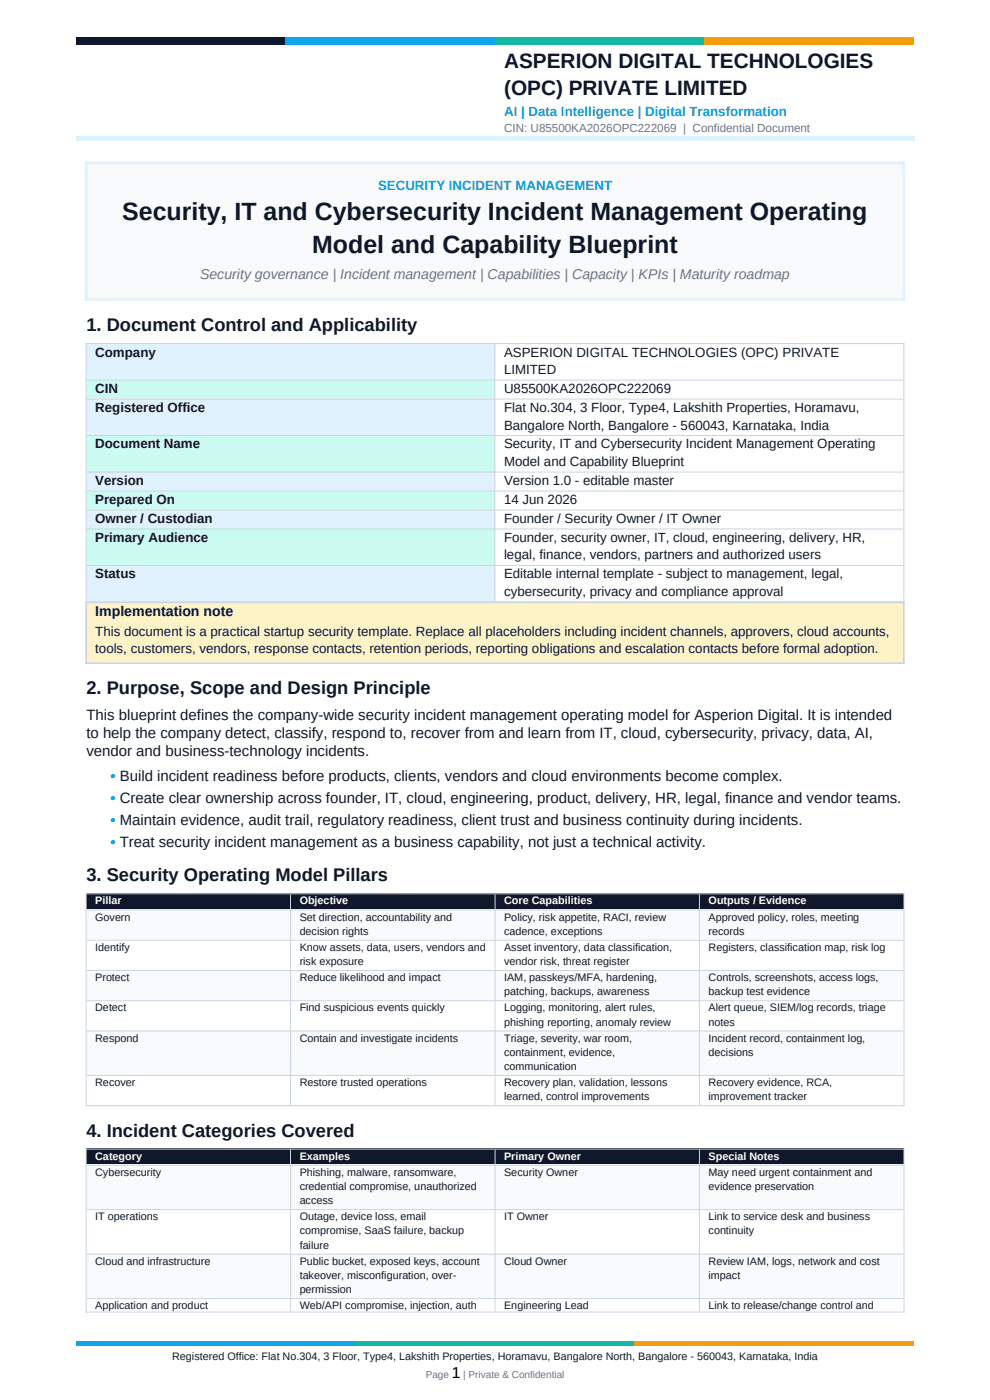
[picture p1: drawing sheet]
<svg xmlns="http://www.w3.org/2000/svg" width="210mm" height="297mm" viewBox="0 0 210 297" stroke-linecap="round" stroke-linejoin="round" font-family="sans-serif">
<defs><g id="words">
<g font-size="5.3" fill="#0f172a">
<text x="25.9" y="46.7">Security, IT and Cybersecurity Incident Management Operating</text>
<text x="66.2" y="53.7">Model and Capability Blueprint</text>
</g>
<g font-size="4.4" fill="#0f172a">
<text x="106.9" y="14.4">ASPERION DIGITAL TECHNOLOGIES</text>
<text x="106.9" y="20.2">(OPC) PRIVATE LIMITED</text>
</g>
<g font-size="3.9" fill="#0f172a">
<text x="18.3" y="70.2">1. Document Control and Applicability</text>
<text x="18.3" y="147.3">2. Purpose, Scope and Design Principle</text>
<text x="18.3" y="187">3. Security Operating Model Pillars</text>
<text x="18.3" y="241.1">4. Incident Categories Covered</text>
</g>
<text font-size="3.4" x="95.8" y="292.4">1</text>
<g font-size="3.2" fill="#111827">
<text x="18.3" y="152.8">This blueprint defines the company-wide security incident management operating model for Asperion Digital. It is intended</text>
<text x="18.3" y="156.7">to help the company detect, classify, respond to, recover from and learn from IT, cloud, cybersecurity, privacy, data, AI,</text>
<text x="18.3" y="160.5">vendor and business-technology incidents.</text>
</g>
<g font-size="3.2" fill="#0ea5e9">
<text x="23.4" y="165.7">• Build incident readiness before products, clients, vendors and cloud environments become complex.</text>
<text x="23.4" y="170.4">• Create clear ownership across founder, IT, cloud, engineering, product, delivery, HR, legal, finance and vendor teams.</text>
<text x="23.4" y="175.1">• Maintain evidence, audit trail, regulatory readiness, client trust and business continuity during incidents.</text>
<text x="23.4" y="179.7">• Treat security incident management as a business capability, not just a technical activity.</text>
</g>
<text font-size="3" fill="#64748b" x="42.4" y="59.2">Security governance | Incident management | Capabilities | Capacity | KPIs | Maturity roadmap</text>
<text font-size="3" fill="#0f172a" x="20.2" y="130.8">Implementation note</text>
<g font-size="2.8" fill="#0ea5e9">
<text x="106.9" y="24.5">AI | Data Intelligence | Digital Transformation</text>
<text x="80.2" y="40.3">SECURITY INCIDENT MANAGEMENT</text>
</g>
<g font-size="2.8" fill="#0f172a">
<text x="20.2" y="75.6">Company</text>
<text x="20.2" y="83.4">CIN</text>
<text x="20.2" y="87.4">Registered Office</text>
<text x="20.2" y="95.1">Document Name</text>
<text x="20.2" y="102.9">Version</text>
<text x="20.2" y="106.9">Prepared On</text>
<text x="20.2" y="110.9">Owner / Custodian</text>
<text x="20.2" y="115">Primary Audience</text>
<text x="20.2" y="122.7">Status</text>
</g>
<g font-size="2.8" fill="#111827">
<text x="106.9" y="75.6">ASPERION DIGITAL TECHNOLOGIES (OPC) PRIVATE</text>
<text x="106.9" y="79.4">LIMITED</text>
<text x="106.9" y="83.4">U85500KA2026OPC222069</text>
<text x="106.9" y="87.4">Flat No.304, 3 Floor, Type4, Lakshith Properties, Horamavu,</text>
<text x="106.9" y="91.1">Bangalore North, Bangalore - 560043, Karnataka, India</text>
<text x="106.9" y="95.1">Security, IT and Cybersecurity Incident Management Operating</text>
<text x="106.9" y="98.9">Model and Capability Blueprint</text>
<text x="106.9" y="102.9">Version 1.0 - editable master</text>
<text x="106.9" y="106.9">14 Jun 2026</text>
<text x="106.9" y="110.9">Founder / Security Owner / IT Owner</text>
<text x="106.9" y="115">Founder, security owner, IT, cloud, engineering, delivery, HR,</text>
<text x="106.9" y="118.7">legal, finance, vendors, partners and authorized users</text>
<text x="106.9" y="122.7">Editable internal template - subject to management, legal,</text>
<text x="106.9" y="126.4">cybersecurity, privacy and compliance approval</text>
<text x="20.2" y="134.9">This document is a practical startup security template. Replace all placeholders including incident channels, approvers, cloud accounts,</text>
<text x="20.2" y="138.6">tools, customers, vendors, response contacts, retention periods, reporting obligations and escalation contacts before formal adoption.</text>
</g>
<text font-size="2.5" fill="#64748b" x="106.9" y="27.9">CIN: U85500KA2026OPC222069 | Confidential Document</text>
<g font-size="2.3" fill="#fff">
<text x="20.2" y="191.9">Pillar</text>
<text x="63.6" y="191.9">Objective</text>
<text x="106.9" y="191.9">Core Capabilities</text>
<text x="150.3" y="191.9">Outputs / Evidence</text>
<text x="20.2" y="246">Category</text>
<text x="63.6" y="246">Examples</text>
<text x="106.9" y="246">Primary Owner</text>
<text x="150.3" y="246">Special Notes</text>
</g>
<g font-size="2.3" fill="#111827">
<text x="20.2" y="195.3">Govern</text>
<text x="63.6" y="195.3">Set direction, accountability and</text>
<text x="106.9" y="195.3">Policy, risk appetite, RACI, review</text>
<text x="150.3" y="195.3">Approved policy, roles, meeting</text>
<text x="20.2" y="201.7">Identify</text>
<text x="63.6" y="198.3">decision rights</text>
<text x="63.6" y="201.7">Know assets, data, users, vendors and</text>
<text x="106.9" y="198.3">cadence, exceptions</text>
<text x="106.9" y="201.7">Asset inventory, data classification,</text>
<text x="150.3" y="198.3">records</text>
<text x="150.3" y="201.7">Registers, classification map, risk log</text>
<text x="20.2" y="208.1">Protect</text>
<text x="63.6" y="204.7">risk exposure</text>
<text x="63.6" y="208.1">Reduce likelihood and impact</text>
<text x="106.9" y="204.7">vendor risk, threat register</text>
<text x="106.9" y="208.1">IAM, passkeys/MFA, hardening,</text>
<text x="150.3" y="208.1">Controls, screenshots, access logs,</text>
<text x="20.2" y="214.5">Detect</text>
<text x="63.6" y="214.5">Find suspicious events quickly</text>
<text x="106.9" y="211.1">patching, backups, awareness</text>
<text x="106.9" y="214.5">Logging, monitoring, alert rules,</text>
<text x="150.3" y="211.1">backup test evidence</text>
<text x="150.3" y="214.5">Alert queue, SIEM/log records, triage</text>
<text x="20.2" y="221">Respond</text>
<text x="63.6" y="221">Contain and investigate incidents</text>
<text x="106.9" y="217.6">phishing reporting, anomaly review</text>
<text x="106.9" y="221">Triage, severity, war room,</text>
<text x="150.3" y="217.6">notes</text>
<text x="150.3" y="221">Incident record, containment log,</text>
<text x="106.9" y="224">containment, evidence,</text>
<text x="106.9" y="227">communication</text>
<text x="150.3" y="224">decisions</text>
<text x="20.2" y="230.4">Recover</text>
<text x="63.6" y="230.4">Restore trusted operations</text>
<text x="106.9" y="230.4">Recovery plan, validation, lessons</text>
<text x="106.9" y="233.4">learned, control improvements</text>
<text x="150.3" y="230.4">Recovery evidence, RCA,</text>
<text x="150.3" y="233.4">improvement tracker</text>
<text x="20.2" y="249.4">Cybersecurity</text>
<text x="63.6" y="249.4">Phishing, malware, ransomware,</text>
<text x="106.9" y="249.4">Security Owner</text>
<text x="150.3" y="249.4">May need urgent containment and</text>
<text x="63.6" y="252.4">credential compromise, unauthorized</text>
<text x="63.6" y="255.5">access</text>
<text x="150.3" y="252.4">evidence preservation</text>
<text x="20.2" y="258.9">IT operations</text>
<text x="63.6" y="258.9">Outage, device loss, email</text>
<text x="63.6" y="261.9">compromise, SaaS failure, backup</text>
<text x="106.9" y="258.9">IT Owner</text>
<text x="150.3" y="258.9">Link to service desk and business</text>
<text x="150.3" y="261.9">continuity</text>
<text x="20.2" y="268.3">Cloud and infrastructure</text>
<text x="63.6" y="264.9">failure</text>
<text x="63.6" y="268.3">Public bucket, exposed keys, account</text>
<text x="106.9" y="268.3">Cloud Owner</text>
<text x="150.3" y="268.3">Review IAM, logs, network and cost</text>
<text x="63.6" y="271.3">takeover, misconfiguration, over-</text>
<text x="63.6" y="274.3">permission</text>
<text x="150.3" y="271.3">impact</text>
<text x="20.2" y="277.7">Application and product</text>
<text x="63.6" y="277.7">Web/API compromise, injection, auth</text>
<text x="106.9" y="277.7">Engineering Lead</text>
<text x="150.3" y="277.7">Link to release/change control and</text>
<text x="36.5" y="288.4">Registered Office: Flat No.304, 3 Floor, Type4, Lakshith Properties, Horamavu, Bangalore North, Bangalore - 560043, Karnataka, India</text>
</g>
<g font-size="2.1" fill="#64748b">
<text x="90.3" y="292.4">Page</text>
<text x="98.3" y="292.4">| Private &amp; Confidential</text>
</g>
</g></defs>
<path d="M16.1 7.9h44.5v1.6h-44.5z" fill-rule="evenodd" fill="#0f172a"/>
<path d="M60.6 7.9h44.4v1.6h-44.4z" fill-rule="evenodd" fill="#0ea5e9"/>
<path d="M105 7.9h44.5v1.6h-44.5z" fill-rule="evenodd" fill="#14b8a6"/>
<path d="M149.5 7.9h44.4v1.6h-44.4z" fill-rule="evenodd" fill="#f59e0b"/>
<path d="M16.1 29h177.8v.9h-177.8z" fill-rule="evenodd" fill="#e0f2fe"/>
<path d="M18.3 34.3h173.4v28.9h-173.4z" fill-rule="evenodd" fill="#f8fafc"/>
<path d="M18.3 72.8h86.7v7.7h-86.7z" fill-rule="evenodd" fill="#e0f2fe"/>
<path d="M105 72.8h86.7v7.7h-86.7z" fill-rule="evenodd" fill="#fff"/>
<path d="M18.3 80.5h86.7v4h-86.7z" fill-rule="evenodd" fill="#ccfbf1"/>
<path d="M105 80.5h86.7v4h-86.7z" fill-rule="evenodd" fill="#fff"/>
<path d="M18.3 84.6h86.7v7.7h-86.7z" fill-rule="evenodd" fill="#e0f2fe"/>
<path d="M105 84.6h86.7v7.7h-86.7z" fill-rule="evenodd" fill="#fff"/>
<path d="M18.3 92.3h86.7v7.7h-86.7z" fill-rule="evenodd" fill="#ccfbf1"/>
<path d="M105 92.3h86.7v7.7h-86.7z" fill-rule="evenodd" fill="#fff"/>
<path d="M18.3 100h86.7v4.1h-86.7z" fill-rule="evenodd" fill="#e0f2fe"/>
<path d="M105 100h86.7v4.1h-86.7z" fill-rule="evenodd" fill="#fff"/>
<path d="M18.3 104.1h86.7v4h-86.7z" fill-rule="evenodd" fill="#ccfbf1"/>
<path d="M105 104.1h86.7v4h-86.7z" fill-rule="evenodd" fill="#fff"/>
<path d="M18.3 108.1h86.7v4h-86.7z" fill-rule="evenodd" fill="#e0f2fe"/>
<path d="M105 108.1h86.7v4h-86.7z" fill-rule="evenodd" fill="#fff"/>
<path d="M18.3 112.1h86.7v7.7h-86.7z" fill-rule="evenodd" fill="#ccfbf1"/>
<path d="M105 112.1h86.7v7.7h-86.7z" fill-rule="evenodd" fill="#fff"/>
<path d="M18.3 119.8h86.7v7.8h-86.7z" fill-rule="evenodd" fill="#e0f2fe"/>
<path d="M105 119.8h86.7v7.8h-86.7z" fill-rule="evenodd" fill="#fff"/>
<path d="M18.3 127.6h173.4v12.9h-173.4z" fill-rule="evenodd" fill="#fef3c7"/>
<g fill="#0f172a">
<path d="M18.3 189.5h43.3v3.4h-43.3z" fill-rule="evenodd"/>
<path d="M61.6 189.5h43.4v3.4h-43.4z" fill-rule="evenodd"/>
<path d="M105 189.5h43.4v3.4h-43.4z" fill-rule="evenodd"/>
<path d="M148.4 189.5h43.4v3.4h-43.4z" fill-rule="evenodd"/>
</g>
<g fill="#f8fafc">
<path d="M18.3 192.9h43.3v6.4h-43.3z" fill-rule="evenodd"/>
<path d="M61.6 192.9h43.4v6.4h-43.4z" fill-rule="evenodd"/>
<path d="M105 192.9h43.4v6.4h-43.4z" fill-rule="evenodd"/>
<path d="M148.4 192.9h43.4v6.4h-43.4z" fill-rule="evenodd"/>
</g>
<g fill="#fff">
<path d="M18.3 199.4h43.3v6.4h-43.3z" fill-rule="evenodd"/>
<path d="M61.6 199.4h43.4v6.4h-43.4z" fill-rule="evenodd"/>
<path d="M105 199.4h43.4v6.4h-43.4z" fill-rule="evenodd"/>
<path d="M148.4 199.4h43.4v6.4h-43.4z" fill-rule="evenodd"/>
</g>
<g fill="#f8fafc">
<path d="M18.3 205.8h43.3v6.4h-43.3z" fill-rule="evenodd"/>
<path d="M61.6 205.8h43.4v6.4h-43.4z" fill-rule="evenodd"/>
<path d="M105 205.8h43.4v6.4h-43.4z" fill-rule="evenodd"/>
<path d="M148.4 205.8h43.4v6.4h-43.4z" fill-rule="evenodd"/>
</g>
<g fill="#fff">
<path d="M18.3 212.2h43.3v6.4h-43.3z" fill-rule="evenodd"/>
<path d="M61.6 212.2h43.4v6.4h-43.4z" fill-rule="evenodd"/>
<path d="M105 212.2h43.4v6.4h-43.4z" fill-rule="evenodd"/>
<path d="M148.4 212.2h43.4v6.4h-43.4z" fill-rule="evenodd"/>
</g>
<g fill="#f8fafc">
<path d="M18.3 218.6h43.3v9.4h-43.3z" fill-rule="evenodd"/>
<path d="M61.6 218.6h43.4v9.4h-43.4z" fill-rule="evenodd"/>
<path d="M105 218.6h43.4v9.4h-43.4z" fill-rule="evenodd"/>
<path d="M148.4 218.6h43.4v9.4h-43.4z" fill-rule="evenodd"/>
</g>
<g fill="#fff">
<path d="M18.3 228h43.3v6.4h-43.3z" fill-rule="evenodd"/>
<path d="M61.6 228h43.4v6.4h-43.4z" fill-rule="evenodd"/>
<path d="M105 228h43.4v6.4h-43.4z" fill-rule="evenodd"/>
<path d="M148.4 228h43.4v6.4h-43.4z" fill-rule="evenodd"/>
</g>
<g fill="#0f172a">
<path d="M18.3 243.7h43.3v3.4h-43.3z" fill-rule="evenodd"/>
<path d="M61.6 243.7h43.4v3.4h-43.4z" fill-rule="evenodd"/>
<path d="M105 243.7h43.4v3.4h-43.4z" fill-rule="evenodd"/>
<path d="M148.4 243.7h43.4v3.4h-43.4z" fill-rule="evenodd"/>
</g>
<g fill="#f8fafc">
<path d="M18.3 247.1h43.3v9.4h-43.3z" fill-rule="evenodd"/>
<path d="M61.6 247.1h43.4v9.4h-43.4z" fill-rule="evenodd"/>
<path d="M105 247.1h43.4v9.4h-43.4z" fill-rule="evenodd"/>
<path d="M148.4 247.1h43.4v9.4h-43.4z" fill-rule="evenodd"/>
</g>
<g fill="#fff">
<path d="M18.3 256.5h43.3v9.4h-43.3z" fill-rule="evenodd"/>
<path d="M61.6 256.5h43.4v9.4h-43.4z" fill-rule="evenodd"/>
<path d="M105 256.5h43.4v9.4h-43.4z" fill-rule="evenodd"/>
<path d="M148.4 256.5h43.4v9.4h-43.4z" fill-rule="evenodd"/>
</g>
<g fill="#f8fafc">
<path d="M18.3 266h43.3v9.4h-43.3z" fill-rule="evenodd"/>
<path d="M61.6 266h43.4v9.4h-43.4z" fill-rule="evenodd"/>
<path d="M105 266h43.4v9.4h-43.4z" fill-rule="evenodd"/>
<path d="M148.4 266h43.4v9.4h-43.4z" fill-rule="evenodd"/>
</g>
<g fill="#fff">
<path d="M18.3 275.4h43.3v2.8h-43.3z" fill-rule="evenodd"/>
<path d="M61.6 275.4h43.4v2.8h-43.4z" fill-rule="evenodd"/>
<path d="M105 275.4h43.4v2.8h-43.4z" fill-rule="evenodd"/>
<path d="M148.4 275.4h43.4v2.8h-43.4z" fill-rule="evenodd"/>
</g>
<path d="M16.1 284.6h59.3v1h-59.3z" fill-rule="evenodd" fill="#0ea5e9"/>
<path d="M75.4 284.6h59.2v1h-59.2z" fill-rule="evenodd" fill="#14b8a6"/>
<path d="M134.7 284.6h59.2v1h-59.2z" fill-rule="evenodd" fill="#f59e0b"/>
<path d="M16.1 7.9h44.5v1.6h-44.5z" fill-rule="evenodd" fill="#0f172a"/>
<path d="M60.6 7.9h44.4v1.6h-44.4z" fill-rule="evenodd" fill="#0ea5e9"/>
<path d="M105 7.9h44.5v1.6h-44.5z" fill-rule="evenodd" fill="#14b8a6"/>
<path d="M149.5 7.9h44.4v1.6h-44.4z" fill-rule="evenodd" fill="#f59e0b"/>
<path d="M16.1 29h177.8v.9h-177.8z" fill-rule="evenodd" fill="#e0f2fe"/>
<path d="M16.1 284.6h59.3v1h-59.3z" fill-rule="evenodd" fill="#0ea5e9"/>
<path d="M75.4 284.6h59.2v1h-59.2z" fill-rule="evenodd" fill="#14b8a6"/>
<path d="M134.7 284.6h59.2v1h-59.2z" fill-rule="evenodd" fill="#f59e0b"/>
<path d="M18.3 34.3h173.4v28.9h-173.4z" fill-rule="evenodd" fill="#f8fafc"/>
<path d="M18.3 72.8h86.7v7.7h-86.7z" fill-rule="evenodd" fill="#e0f2fe"/>
<path d="M105 72.8h86.7v7.7h-86.7z" fill-rule="evenodd" fill="#fff"/>
<path d="M18.3 80.5h86.7v4h-86.7z" fill-rule="evenodd" fill="#ccfbf1"/>
<path d="M105 80.5h86.7v4h-86.7z" fill-rule="evenodd" fill="#fff"/>
<path d="M18.3 84.6h86.7v7.7h-86.7z" fill-rule="evenodd" fill="#e0f2fe"/>
<path d="M105 84.6h86.7v7.7h-86.7z" fill-rule="evenodd" fill="#fff"/>
<path d="M18.3 92.3h86.7v7.7h-86.7z" fill-rule="evenodd" fill="#ccfbf1"/>
<path d="M105 92.3h86.7v7.7h-86.7z" fill-rule="evenodd" fill="#fff"/>
<path d="M18.3 100h86.7v4.1h-86.7z" fill-rule="evenodd" fill="#e0f2fe"/>
<path d="M105 100h86.7v4.1h-86.7z" fill-rule="evenodd" fill="#fff"/>
<path d="M18.3 104.1h86.7v4h-86.7z" fill-rule="evenodd" fill="#ccfbf1"/>
<path d="M105 104.1h86.7v4h-86.7z" fill-rule="evenodd" fill="#fff"/>
<path d="M18.3 108.1h86.7v4h-86.7z" fill-rule="evenodd" fill="#e0f2fe"/>
<path d="M105 108.1h86.7v4h-86.7z" fill-rule="evenodd" fill="#fff"/>
<path d="M18.3 112.1h86.7v7.7h-86.7z" fill-rule="evenodd" fill="#ccfbf1"/>
<path d="M105 112.1h86.7v7.7h-86.7z" fill-rule="evenodd" fill="#fff"/>
<path d="M18.3 119.8h86.7v7.8h-86.7z" fill-rule="evenodd" fill="#e0f2fe"/>
<path d="M105 119.8h86.7v7.8h-86.7z" fill-rule="evenodd" fill="#fff"/>
<path d="M18.3 127.6h173.4v12.9h-173.4z" fill-rule="evenodd" fill="#fef3c7"/>
<g fill="#0f172a">
<path d="M18.3 189.5h43.3v3.4h-43.3z" fill-rule="evenodd"/>
<path d="M61.6 189.5h43.4v3.4h-43.4z" fill-rule="evenodd"/>
<path d="M105 189.5h43.4v3.4h-43.4z" fill-rule="evenodd"/>
<path d="M148.4 189.5h43.4v3.4h-43.4z" fill-rule="evenodd"/>
</g>
<g fill="#f8fafc">
<path d="M18.3 192.9h43.3v6.4h-43.3z" fill-rule="evenodd"/>
<path d="M61.6 192.9h43.4v6.4h-43.4z" fill-rule="evenodd"/>
<path d="M105 192.9h43.4v6.4h-43.4z" fill-rule="evenodd"/>
<path d="M148.4 192.9h43.4v6.4h-43.4z" fill-rule="evenodd"/>
</g>
<g fill="#fff">
<path d="M18.3 199.4h43.3v6.4h-43.3z" fill-rule="evenodd"/>
<path d="M61.6 199.4h43.4v6.4h-43.4z" fill-rule="evenodd"/>
<path d="M105 199.4h43.4v6.4h-43.4z" fill-rule="evenodd"/>
<path d="M148.4 199.4h43.4v6.4h-43.4z" fill-rule="evenodd"/>
</g>
<g fill="#f8fafc">
<path d="M18.3 205.8h43.3v6.4h-43.3z" fill-rule="evenodd"/>
<path d="M61.6 205.8h43.4v6.4h-43.4z" fill-rule="evenodd"/>
<path d="M105 205.8h43.4v6.4h-43.4z" fill-rule="evenodd"/>
<path d="M148.4 205.8h43.4v6.4h-43.4z" fill-rule="evenodd"/>
</g>
<g fill="#fff">
<path d="M18.3 212.2h43.3v6.4h-43.3z" fill-rule="evenodd"/>
<path d="M61.6 212.2h43.4v6.4h-43.4z" fill-rule="evenodd"/>
<path d="M105 212.2h43.4v6.4h-43.4z" fill-rule="evenodd"/>
<path d="M148.4 212.2h43.4v6.4h-43.4z" fill-rule="evenodd"/>
</g>
<g fill="#f8fafc">
<path d="M18.3 218.6h43.3v9.4h-43.3z" fill-rule="evenodd"/>
<path d="M61.6 218.6h43.4v9.4h-43.4z" fill-rule="evenodd"/>
<path d="M105 218.6h43.4v9.4h-43.4z" fill-rule="evenodd"/>
<path d="M148.4 218.6h43.4v9.4h-43.4z" fill-rule="evenodd"/>
</g>
<g fill="#fff">
<path d="M18.3 228h43.3v6.4h-43.3z" fill-rule="evenodd"/>
<path d="M61.6 228h43.4v6.4h-43.4z" fill-rule="evenodd"/>
<path d="M105 228h43.4v6.4h-43.4z" fill-rule="evenodd"/>
<path d="M148.4 228h43.4v6.4h-43.4z" fill-rule="evenodd"/>
</g>
<g fill="#0f172a">
<path d="M18.3 243.7h43.3v3.4h-43.3z" fill-rule="evenodd"/>
<path d="M61.6 243.7h43.4v3.4h-43.4z" fill-rule="evenodd"/>
<path d="M105 243.7h43.4v3.4h-43.4z" fill-rule="evenodd"/>
<path d="M148.4 243.7h43.4v3.4h-43.4z" fill-rule="evenodd"/>
</g>
<g fill="#f8fafc">
<path d="M18.3 247.1h43.3v9.4h-43.3z" fill-rule="evenodd"/>
<path d="M61.6 247.1h43.4v9.4h-43.4z" fill-rule="evenodd"/>
<path d="M105 247.1h43.4v9.4h-43.4z" fill-rule="evenodd"/>
<path d="M148.4 247.1h43.4v9.4h-43.4z" fill-rule="evenodd"/>
</g>
<g fill="#fff">
<path d="M18.3 256.5h43.3v9.4h-43.3z" fill-rule="evenodd"/>
<path d="M61.6 256.5h43.4v9.4h-43.4z" fill-rule="evenodd"/>
<path d="M105 256.5h43.4v9.4h-43.4z" fill-rule="evenodd"/>
<path d="M148.4 256.5h43.4v9.4h-43.4z" fill-rule="evenodd"/>
</g>
<g fill="#f8fafc">
<path d="M18.3 266h43.3v9.4h-43.3z" fill-rule="evenodd"/>
<path d="M61.6 266h43.4v9.4h-43.4z" fill-rule="evenodd"/>
<path d="M105 266h43.4v9.4h-43.4z" fill-rule="evenodd"/>
<path d="M148.4 266h43.4v9.4h-43.4z" fill-rule="evenodd"/>
</g>
<g fill="#fff">
<path d="M18.3 275.4h43.3v2.8h-43.3z" fill-rule="evenodd"/>
<path d="M61.6 275.4h43.4v2.8h-43.4z" fill-rule="evenodd"/>
<path d="M105 275.4h43.4v2.8h-43.4z" fill-rule="evenodd"/>
<path d="M148.4 275.4h43.4v2.8h-43.4z" fill-rule="evenodd"/>
</g>
<path d="M18 34.6h174M18.3 34.3v29.5M191.7 34.3v29.5M18 63.5h174" fill="none" stroke="#e0f2fe" stroke-width=".53"/>
<g fill="none" stroke="#cbd5e1" stroke-width=".21">
<path d="M18.2 72.9h173.6M18.3 72.8v55.2M105 73v55M191.7 72.8v55.2M18.4 80.6h173.2M18.4 84.7h173.2M18.4 92.4h173.2M18.4 100.2h173.2M18.4 104.2h173.2M18.4 108.2h173.2M18.4 112.2h173.2M18.4 119.9h173.2"/>
<path d="M18.2 189.6h173.7M18.3 189.5v45.2M18.4 193h173.3M18.4 199.5h173.3M61.6 189.7v44.8M105 189.7v44.8M148.4 189.7v44.8M191.8 189.5v45.2M18.4 205.9h173.3M18.4 212.3h173.3M18.4 218.7h173.3M18.2 234.6h173.7"/>
<path d="M18.4 228.1h173.3M18.2 243.8h173.7M18.3 243.7v34.7M18.4 247.2h173.3M18.4 256.6h173.3M61.6 243.9v34.3M105 243.9v34.3M148.4 243.9v34.3M191.8 243.7v34.7M18.2 278.3h173.7M18.4 266.1h173.3M18.4 275.5h173.3"/>
</g>
<path d="M18.3 127.6v13.3M18.4 127.8h173.2M191.7 127.6v13.3M18.1 140.7h173.8" fill="none" stroke="#cbd5e1" stroke-width=".35"/>
<use href="#words"/>
</svg>
